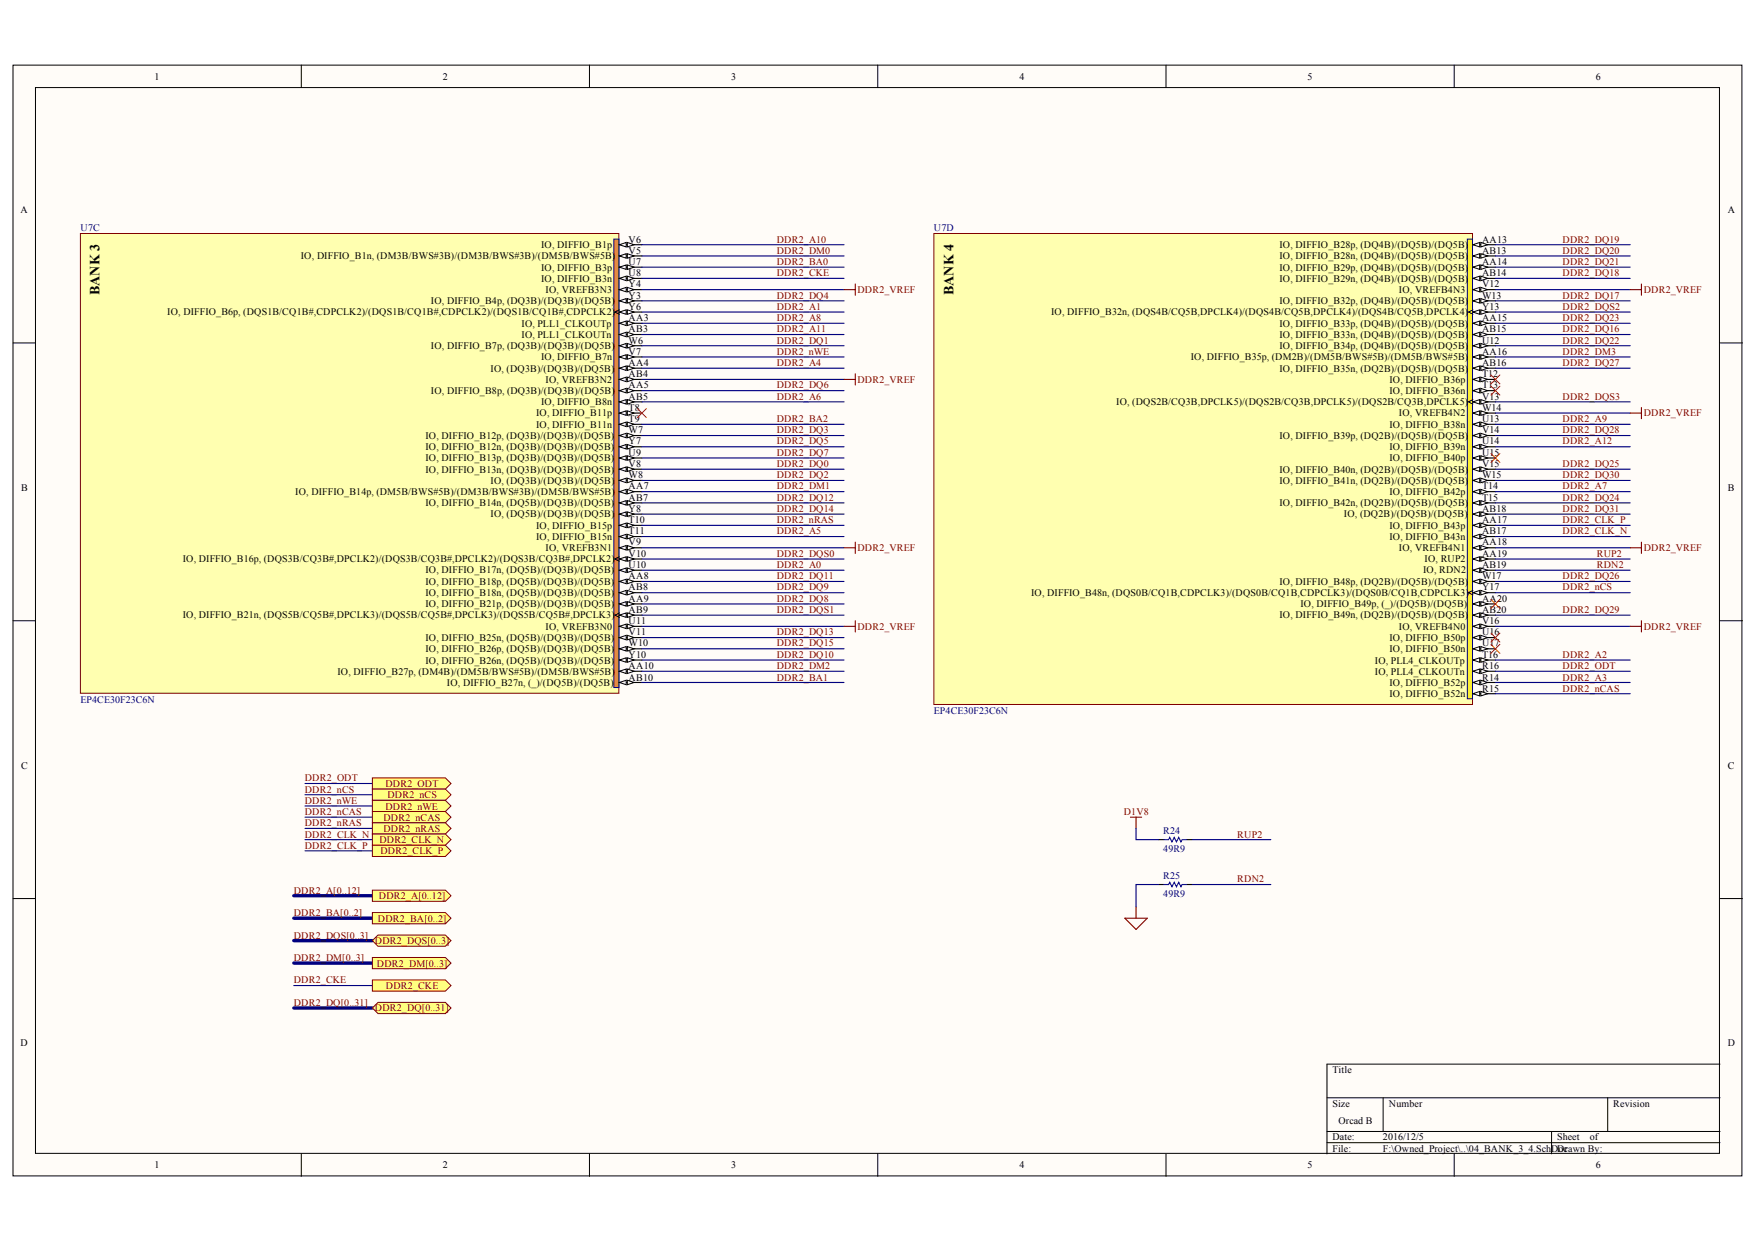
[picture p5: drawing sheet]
<svg xmlns="http://www.w3.org/2000/svg" width="297mm" height="210mm" viewBox="0 0 297 210" stroke-linecap="round" stroke-linejoin="round" font-family="sans-serif">
<defs><g id="words">
<g font-size="2.4">
<text x="16.8" y="49.9" transform="rotate(-90 16.8 49.9)">BANK 3</text>
<text x="161.1" y="49.9" transform="rotate(-90 161.1 49.9)">BANK 4</text>
</g>
<g font-size="1.7">
<text x="26.1" y="13.4">1</text>
<text x="74.8" y="13.4">2</text>
<text x="123.6" y="13.4">3</text>
<text x="172.3" y="13.4">4</text>
<text x="220.9" y="13.4">5</text>
<text x="269.6" y="13.4">6</text>
<text x="3.5" y="36">A</text>
<text x="291.9" y="36">A</text>
<text x="91.4" y="41.9">IO, DIFFIO_B1p</text>
<text x="106.2" y="41">V6</text>
<text x="216.2" y="41.9">IO, DIFFIO_B28p, (DQ4B)/(DQ5B)/(DQ5B)</text>
<text x="250.4" y="41">AA13</text>
<text x="50.8" y="43.8">IO, DIFFIO_B1n, (DM3B/BWS#3B)/(DM3B/BWS#3B)/(DM5B/BWS#5B)</text>
<text x="91.4" y="45.7">IO, DIFFIO_B3p</text>
<text x="91.4" y="47.6">IO, DIFFIO_B3n</text>
<text x="106.2" y="42.8">V5</text>
<text x="106.2" y="44.8">U7</text>
<text x="106.2" y="46.6">U8</text>
<text x="216.2" y="43.8">IO, DIFFIO_B28n, (DQ4B)/(DQ5B)/(DQ5B)</text>
<text x="216.2" y="45.7">IO, DIFFIO_B29p, (DQ4B)/(DQ5B)/(DQ5B)</text>
<text x="216.2" y="47.6">IO, DIFFIO_B29n, (DQ4B)/(DQ5B)/(DQ5B)</text>
<text x="250.4" y="42.8">AB13</text>
<text x="250.4" y="44.8">AA14</text>
<text x="250.4" y="46.6">AB14</text>
<text x="28.2" y="53.2">IO, DIFFIO_B6p, (DQS1B/CQ1B#,CDPCLK2)/(DQS1B/CQ1B#,CDPCLK2)/(DQS1B/CQ1B#,CDPCLK2)</text>
<text x="72.8" y="51.4">IO, DIFFIO_B4p, (DQ3B)/(DQ3B)/(DQ5B)</text>
<text x="92.2" y="49.5">IO, VREFB3N3</text>
<text x="106.2" y="48.5">Y4</text>
<text x="106.2" y="50.4">Y3</text>
<text x="106.2" y="52.3">Y6</text>
<text x="177.6" y="53.2">IO, DIFFIO_B32n, (DQS4B/CQ5B,DPCLK4)/(DQS4B/CQ5B,DPCLK4)/(DQS4B/CQ5B,DPCLK4)</text>
<text x="216.2" y="51.4">IO, DIFFIO_B32p, (DQ4B)/(DQ5B)/(DQ5B)</text>
<text x="236.4" y="49.5">IO, VREFB4N3</text>
<text x="250.4" y="48.5">V12</text>
<text x="250.4" y="50.4">W13</text>
<text x="250.4" y="52.3">Y13</text>
<text x="72.8" y="59">IO, DIFFIO_B7p, (DQ3B)/(DQ3B)/(DQ5B)</text>
<text x="88.1" y="55.2">IO, PLL1_CLKOUTp</text>
<text x="88.1" y="57">IO, PLL1_CLKOUTn</text>
<text x="106.2" y="54.3">AA3</text>
<text x="106.2" y="56.1">AB3</text>
<text x="106.2" y="58.1">W6</text>
<text x="106.2" y="59.9">V7</text>
<text x="216.2" y="55.2">IO, DIFFIO_B33p, (DQ4B)/(DQ5B)/(DQ5B)</text>
<text x="216.2" y="57">IO, DIFFIO_B33n, (DQ4B)/(DQ5B)/(DQ5B)</text>
<text x="216.2" y="59">IO, DIFFIO_B34p, (DQ4B)/(DQ5B)/(DQ5B)</text>
<text x="250.4" y="54.3">AA15</text>
<text x="250.4" y="56.1">AB15</text>
<text x="250.4" y="58.1">U12</text>
<text x="250.4" y="59.9">AA16</text>
<text x="82.9" y="62.8">IO, (DQ3B)/(DQ3B)/(DQ5B)</text>
<text x="91.4" y="60.8">IO, DIFFIO_B7n</text>
<text x="92.2" y="64.6">IO, VREFB3N2</text>
<text x="106.2" y="61.8">AA4</text>
<text x="106.2" y="63.7">AB4</text>
<text x="106.2" y="65.6">AA5</text>
<text x="201.2" y="60.8">IO, DIFFIO_B35p, (DM2B)/(DM5B/BWS#5B)/(DM5B/BWS#5B)</text>
<text x="216.2" y="62.8">IO, DIFFIO_B35n, (DQ2B)/(DQ5B)/(DQ5B)</text>
<text x="234.8" y="64.6">IO, DIFFIO_B36p</text>
<text x="250.4" y="61.8">AB16</text>
<text x="250.4" y="63.7">T12</text>
<text x="250.4" y="65.6">T13</text>
<text x="72.8" y="66.6">IO, DIFFIO_B8p, (DQ3B)/(DQ3B)/(DQ5B)</text>
<text x="90.6" y="70.3">IO, DIFFIO_B11p</text>
<text x="91.4" y="68.4">IO, DIFFIO_B8n</text>
<text x="106.2" y="67.5">AB5</text>
<text x="106.2" y="69.4">T8</text>
<text x="106.2" y="71.3">T9</text>
<text x="188.6" y="68.4">IO, (DQS2B/CQ3B,DPCLK5)/(DQS2B/CQ3B,DPCLK5)/(DQS2B/CQ3B,DPCLK5)</text>
<text x="234.8" y="66.6">IO, DIFFIO_B36n</text>
<text x="236.4" y="70.3">IO, VREFB4N2</text>
<text x="250.4" y="67.5">V13</text>
<text x="250.4" y="69.4">W14</text>
<text x="250.4" y="71.3">U13</text>
<text x="71.9" y="74.1">IO, DIFFIO_B12p, (DQ3B)/(DQ3B)/(DQ5B)</text>
<text x="71.9" y="76">IO, DIFFIO_B12n, (DQ3B)/(DQ3B)/(DQ5B)</text>
<text x="71.9" y="77.9">IO, DIFFIO_B13p, (DQ3B)/(DQ3B)/(DQ5B)</text>
<text x="90.6" y="72.2">IO, DIFFIO_B11n</text>
<text x="106.2" y="73.2">W7</text>
<text x="106.2" y="75">Y7</text>
<text x="106.2" y="77">U9</text>
<text x="216.2" y="74.1">IO, DIFFIO_B39p, (DQ2B)/(DQ5B)/(DQ5B)</text>
<text x="234.8" y="72.2">IO, DIFFIO_B38n</text>
<text x="234.8" y="76">IO, DIFFIO_B39n</text>
<text x="234.8" y="77.9">IO, DIFFIO_B40p</text>
<text x="250.4" y="73.2">V14</text>
<text x="250.4" y="75">U14</text>
<text x="250.4" y="77">U15</text>
<text x="3.6" y="82.9">B</text>
<text x="49.9" y="83.6">IO, DIFFIO_B14p, (DM5B/BWS#5B)/(DM3B/BWS#3B)/(DM5B/BWS#5B)</text>
<text x="71.9" y="79.9">IO, DIFFIO_B13n, (DQ3B)/(DQ3B)/(DQ5B)</text>
<text x="82.9" y="81.7">IO, (DQ3B)/(DQ3B)/(DQ5B)</text>
<text x="106.2" y="78.8">V8</text>
<text x="106.2" y="80.8">W8</text>
<text x="106.2" y="82.6">AA7</text>
<text x="216.2" y="79.9">IO, DIFFIO_B40n, (DQ2B)/(DQ5B)/(DQ5B)</text>
<text x="216.2" y="81.7">IO, DIFFIO_B41n, (DQ2B)/(DQ5B)/(DQ5B)</text>
<text x="234.8" y="83.6">IO, DIFFIO_B42p</text>
<text x="250.4" y="78.8">V15</text>
<text x="250.4" y="80.8">W15</text>
<text x="250.4" y="82.6">T14</text>
<text x="291.9" y="82.9">B</text>
<text x="71.9" y="85.5">IO, DIFFIO_B14n, (DQ5B)/(DQ3B)/(DQ5B)</text>
<text x="82.9" y="87.4">IO, (DQ5B)/(DQ3B)/(DQ5B)</text>
<text x="90.6" y="89.3">IO, DIFFIO_B15p</text>
<text x="106.2" y="84.6">AB7</text>
<text x="106.2" y="86.4">Y8</text>
<text x="106.2" y="88.3">T10</text>
<text x="216.2" y="85.5">IO, DIFFIO_B42n, (DQ2B)/(DQ5B)/(DQ5B)</text>
<text x="227.1" y="87.4">IO, (DQ2B)/(DQ5B)/(DQ5B)</text>
<text x="234.8" y="89.3">IO, DIFFIO_B43p</text>
<text x="250.4" y="84.6">T15</text>
<text x="250.4" y="86.4">AB18</text>
<text x="250.4" y="88.3">AA17</text>
<text x="30.9" y="95">IO, DIFFIO_B16p, (DQS3B/CQ3B#,DPCLK2)/(DQS3B/CQ3B#,DPCLK2)/(DQS3B/CQ3B#,DPCLK2)</text>
<text x="90.6" y="91.2">IO, DIFFIO_B15n</text>
<text x="92.2" y="93.1">IO, VREFB3N1</text>
<text x="106.2" y="90.2">T11</text>
<text x="106.2" y="92.1">V9</text>
<text x="106.2" y="94">V10</text>
<text x="106.2" y="95.9">U10</text>
<text x="234.8" y="91.2">IO, DIFFIO_B43n</text>
<text x="236.4" y="93.1">IO, VREFB4N1</text>
<text x="240.7" y="95">IO, RUP2</text>
<text x="250.4" y="90.2">AB17</text>
<text x="250.4" y="92.1">AA18</text>
<text x="250.4" y="94">AA19</text>
<text x="250.4" y="95.9">AB19</text>
<text x="71.9" y="96.8">IO, DIFFIO_B17n, (DQ5B)/(DQ3B)/(DQ5B)</text>
<text x="71.9" y="98.8">IO, DIFFIO_B18p, (DQ5B)/(DQ3B)/(DQ5B)</text>
<text x="71.9" y="100.6">IO, DIFFIO_B18n, (DQ5B)/(DQ3B)/(DQ5B)</text>
<text x="106.2" y="97.8">AA8</text>
<text x="106.2" y="99.7">AB8</text>
<text x="106.2" y="101.7">AA9</text>
<text x="174.2" y="100.6">IO, DIFFIO_B48n, (DQS0B/CQ1B,CDPCLK3)/(DQS0B/CQ1B,CDPCLK3)/(DQS0B/CQ1B,CDPCLK3)</text>
<text x="216.2" y="98.8">IO, DIFFIO_B48p, (DQ2B)/(DQ5B)/(DQ5B)</text>
<text x="240.4" y="96.8">IO, RDN2</text>
<text x="250.4" y="97.8">W17</text>
<text x="250.4" y="99.7">Y17</text>
<text x="250.4" y="101.7">AA20</text>
<text x="30.9" y="104.4">IO, DIFFIO_B21n, (DQS5B/CQ5B#,DPCLK3)/(DQS5B/CQ5B#,DPCLK3)/(DQS5B/CQ5B#,DPCLK3)</text>
<text x="71.9" y="102.6">IO, DIFFIO_B21p, (DQ5B)/(DQ3B)/(DQ5B)</text>
<text x="92.2" y="106.4">IO, VREFB3N0</text>
<text x="106.2" y="103.5">AB9</text>
<text x="106.2" y="105.4">U11</text>
<text x="106.2" y="107.3">V11</text>
<text x="216.2" y="104.4">IO, DIFFIO_B49n, (DQ2B)/(DQ5B)/(DQ5B)</text>
<text x="219.7" y="102.6">IO, DIFFIO_B49p, (_)/(DQ5B)/(DQ5B)</text>
<text x="236.4" y="106.4">IO, VREFB4N0</text>
<text x="250.4" y="103.5">AB20</text>
<text x="250.4" y="105.4">V16</text>
<text x="250.4" y="107.3">U16</text>
<text x="57" y="113.9">IO, DIFFIO_B27p, (DM4B)/(DM5B/BWS#5B)/(DM5B/BWS#5B)</text>
<text x="71.9" y="108.2">IO, DIFFIO_B25n, (DQ5B)/(DQ3B)/(DQ5B)</text>
<text x="71.9" y="110.1">IO, DIFFIO_B26p, (DQ5B)/(DQ3B)/(DQ5B)</text>
<text x="71.9" y="112">IO, DIFFIO_B26n, (DQ5B)/(DQ3B)/(DQ5B)</text>
<text x="106.2" y="109.2">W10</text>
<text x="106.2" y="111.1">Y10</text>
<text x="106.2" y="113">AA10</text>
<text x="232.3" y="112">IO, PLL4_CLKOUTp</text>
<text x="232.3" y="113.9">IO, PLL4_CLKOUTn</text>
<text x="234.8" y="108.2">IO, DIFFIO_B50p</text>
<text x="234.8" y="110.1">IO, DIFFIO_B50n</text>
<text x="250.4" y="109.2">U17</text>
<text x="250.4" y="111.1">T16</text>
<text x="250.4" y="113">R16</text>
<text x="75.5" y="115.8">IO, DIFFIO_B27n, (_)/(DQ5B)/(DQ5B)</text>
<text x="106.2" y="114.9">AB10</text>
<text x="234.8" y="115.8">IO, DIFFIO_B52p</text>
<text x="234.8" y="117.7">IO, DIFFIO_B52n</text>
<text x="250.4" y="114.9">R14</text>
<text x="250.4" y="116.8">R15</text>
<text x="3.6" y="129.8">C</text>
<text x="291.9" y="129.8">C</text>
<text x="3.5" y="176.7">D</text>
<text x="291.9" y="176.7">D</text>
<text x="225.1" y="181.2">Title</text>
<text x="225.1" y="186.9">Size</text>
<text x="226.1" y="189.8">Orcad B</text>
<text x="234.7" y="186.9">Number</text>
<text x="272.6" y="186.9">Revision</text>
<text x="26.1" y="197.3">1</text>
<text x="74.8" y="197.3">2</text>
<text x="123.6" y="197.3">3</text>
<text x="172.3" y="197.3">4</text>
<text x="220.9" y="197.3">5</text>
<text x="225.1" y="192.6">Date:</text>
<text x="225.1" y="194.5">File:</text>
<text x="233.7" y="192.6">2016/12/5</text>
<text x="233.7" y="194.5">F:\Owned_Project\..\04_BANK_3_4.SchDDrawn By:</text>
<text x="263.1" y="192.6">Sheet</text>
<text x="263.3" y="194.5">oc</text>
<text x="268.6" y="192.6">of</text>
<text x="269.6" y="197.3">6</text>
</g>
<g font-size="1.7" fill="#000080">
<text x="13.6" y="39">U7C</text>
<text x="157.8" y="39">U7D</text>
<text x="13.6" y="118.6">EP4CE30F23C6N</text>
<text x="157.8" y="120.6">EP4CE30F23C6N</text>
<text x="196.5" y="140.9">R24</text>
<text x="196.5" y="143.9">49R9</text>
<text x="196.5" y="148.5">R25</text>
<text x="196.5" y="151.5">49R9</text>
</g>
<g font-size="1.7" fill="#800000">
<text x="131.3" y="41">DDR2_A10</text>
<text x="264" y="41">DDR2_DQ19</text>
<text x="131.3" y="44.8">DDR2_BA0</text>
<text x="131.3" y="46.6">DDR2_CKE</text>
<text x="131.3" y="42.8">DDR2_DM0</text>
<text x="264" y="46.6">DDR2_DQ18</text>
<text x="264" y="42.8">DDR2_DQ20</text>
<text x="264" y="44.8">DDR2_DQ21</text>
<text x="131.3" y="52.3">DDR2_A1</text>
<text x="131.3" y="50.4">DDR2_DQ4</text>
<text x="144.9" y="49.5">DDR2_VREF</text>
<text x="264" y="50.4">DDR2_DQ17</text>
<text x="264" y="52.3">DDR2_DQS2</text>
<text x="277.7" y="49.5">DDR2_VREF</text>
<text x="131.3" y="59.9">DDR2_nWE</text>
<text x="131.3" y="54.3">DDR2_A8</text>
<text x="131.3" y="56.1">DDR2_A11</text>
<text x="131.3" y="58.1">DDR2_DQ1</text>
<text x="264" y="56.1">DDR2_DQ16</text>
<text x="264" y="58.1">DDR2_DQ22</text>
<text x="264" y="54.3">DDR2_DQ23</text>
<text x="264" y="59.9">DDR2_DM3</text>
<text x="131.3" y="61.8">DDR2_A4</text>
<text x="131.3" y="65.6">DDR2_DQ6</text>
<text x="144.9" y="64.6">DDR2_VREF</text>
<text x="264" y="61.8">DDR2_DQ27</text>
<text x="131.3" y="67.5">DDR2_A6</text>
<text x="131.3" y="71.3">DDR2_BA2</text>
<text x="264" y="71.3">DDR2_A9</text>
<text x="264" y="67.5">DDR2_DQS3</text>
<text x="277.7" y="70.3">DDR2_VREF</text>
<text x="131.3" y="73.2">DDR2_DQ3</text>
<text x="131.3" y="75">DDR2_DQ5</text>
<text x="131.3" y="77">DDR2_DQ7</text>
<text x="264" y="75">DDR2_A12</text>
<text x="264" y="73.2">DDR2_DQ28</text>
<text x="131.3" y="82.6">DDR2_DM1</text>
<text x="131.3" y="78.8">DDR2_DQ0</text>
<text x="131.3" y="80.8">DDR2_DQ2</text>
<text x="264" y="82.6">DDR2_A7</text>
<text x="264" y="78.8">DDR2_DQ25</text>
<text x="264" y="80.8">DDR2_DQ30</text>
<text x="131.3" y="88.3">DDR2_nRAS</text>
<text x="131.3" y="84.6">DDR2_DQ12</text>
<text x="131.3" y="86.4">DDR2_DQ14</text>
<text x="264" y="88.3">DDR2_CLK_P</text>
<text x="264" y="84.6">DDR2_DQ24</text>
<text x="264" y="86.4">DDR2_DQ31</text>
<text x="131.3" y="95.9">DDR2_A0</text>
<text x="131.3" y="90.2">DDR2_A5</text>
<text x="131.3" y="94">DDR2_DQS0</text>
<text x="144.9" y="93.1">DDR2_VREF</text>
<text x="264" y="90.2">DDR2_CLK_N</text>
<text x="269.8" y="94">RUP2</text>
<text x="269.8" y="95.9">RDN2</text>
<text x="277.7" y="93.1">DDR2_VREF</text>
<text x="131.3" y="101.7">DDR2_DQ8</text>
<text x="131.3" y="99.7">DDR2_DQ9</text>
<text x="131.3" y="97.8">DDR2_DQ11</text>
<text x="264" y="99.7">DDR2_nCS</text>
<text x="264" y="97.8">DDR2_DQ26</text>
<text x="131.3" y="103.5">DDR2_DQS1</text>
<text x="131.3" y="107.3">DDR2_DQ13</text>
<text x="144.9" y="106.4">DDR2_VREF</text>
<text x="264" y="103.5">DDR2_DQ29</text>
<text x="277.7" y="106.4">DDR2_VREF</text>
<text x="131.3" y="111.1">DDR2_DQ10</text>
<text x="131.3" y="109.2">DDR2_DQ15</text>
<text x="131.3" y="113">DDR2_DM2</text>
<text x="264" y="111.1">DDR2_A2</text>
<text x="264" y="113">DDR2_ODT</text>
<text x="131.3" y="114.9">DDR2_BA1</text>
<text x="264" y="116.8">DDR2_nCAS</text>
<text x="264" y="114.9">DDR2_A3</text>
<text x="51.5" y="131.9">DDR2_ODT</text>
<text x="51.5" y="133.8">DDR2_nCS</text>
<text x="51.5" y="135.7">DDR2_nWE</text>
<text x="51.5" y="137.6">DDR2_nCAS</text>
<text x="65.1" y="132.9">DDR2_ODT</text>
<text x="65.1" y="136.7">DDR2_nWE</text>
<text x="65.5" y="134.8">DDR2_nCS</text>
<text x="189.9" y="137.6">D1V8</text>
<text x="51.5" y="139.5">DDR2_nRAS</text>
<text x="51.5" y="141.4">DDR2_CLK_N</text>
<text x="51.5" y="143.3">DDR2_CLK_P</text>
<text x="64.1" y="142.4">DDR2_CLK_N</text>
<text x="64.8" y="138.6">DDR2_nCAS</text>
<text x="64.8" y="140.4">DDR2_nRAS</text>
<text x="209.1" y="141.4">RUP2</text>
<text x="64.3" y="144.2">DDR2_CLK_P</text>
<text x="209.1" y="149">RDN2</text>
<text x="49.6" y="150.9">DDR2_A[0..12]</text>
<text x="49.6" y="154.7">DDR2_BA[0..2]</text>
<text x="63.9" y="155.6">DDR2_BA[0..2]</text>
<text x="64" y="151.8">DDR2_A[0..12]</text>
<text x="49.6" y="158.5">DDR2_DQS[0..3]</text>
<text x="63.3" y="159.4">DDR2_DQS[0..3]</text>
<text x="49.6" y="162.2">DDR2_DM[0..3]</text>
<text x="49.6" y="166">DDR2_CKE</text>
<text x="63.7" y="163.2">DDR2_DM[0..3]</text>
<text x="65.2" y="167">DDR2_CKE</text>
<text x="49.6" y="169.8">DDR2_DQ[0..31]</text>
<text x="63.3" y="170.8">DDR2_DQ[0..31]</text>
</g>
</g></defs>
<g fill="#fffcf8" stroke="#000" stroke-width=".17">
<path d="M2.2 11h292.1v187.6h-292.1z"/>
<path d="M6 14.8h284.5v180h-284.5z"/>
</g>
<g fill="none" stroke="#000" stroke-width=".17">
<path d="M50.9 11v3.8M99.6 11v3.8M148.3 11v3.8M197 11v3.8M245.7 11v3.8M2.2 57.9h3.8M290.6 57.9h3.8M2.2 104.8h3.8M290.6 104.8h3.8M2.2 151.7h3.8M290.6 151.7h3.8M290.6 179.7h-66.4v15.2"/>
<path d="M50.9 194.9v3.8M99.6 194.9v3.8M148.3 194.9v3.8M197 194.9v3.8M224.2 185.4h66.4M224.2 191.1h66.4M224.2 193h66.4M233.7 185.4v5.7M245.7 194.9v3.8M262.2 191.1v3.8M271.6 185.4v5.7"/>
</g>
<path d="M13.6 39.4h91v77.7h-91z" fill="#ffffb0" stroke="#800000" stroke-width=".17"/>
<path d="M103.7 40.4h.9v75.7h-.9z" fill="#fd8300" stroke="#000080" stroke-width=".17"/>
<path d="M104.7 41.3h3.8" fill="none" stroke="#000" stroke-width=".19"/>
<path d="M104.7 41.3l1.1-.4v.8z" fill="#fffcf8"/>
<path d="M104.7 41.3l1.1-.4v.8z" fill="none" stroke="#000" stroke-width=".17"/>
<path d="M106 40.9l1.1 .4-1.1 .4z" fill="#fffcf8"/>
<path d="M106 40.9l1.1 .4-1.1 .4z" fill="none" stroke="#000" stroke-width=".17"/>
<path d="M104.7 43.2h3.8" fill="none" stroke="#000" stroke-width=".19"/>
<path d="M104.7 43.2l1.1-.4v.8z" fill="#fffcf8"/>
<path d="M104.7 43.2l1.1-.4v.8z" fill="none" stroke="#000" stroke-width=".17"/>
<path d="M106 42.8l1.1 .4-1.1 .4z" fill="#fffcf8"/>
<path d="M106 42.8l1.1 .4-1.1 .4z" fill="none" stroke="#000" stroke-width=".17"/>
<path d="M104.7 45.1h3.8" fill="none" stroke="#000" stroke-width=".19"/>
<path d="M104.7 45.1l1.1-.4v.8z" fill="#fffcf8"/>
<path d="M104.7 45.1l1.1-.4v.8z" fill="none" stroke="#000" stroke-width=".17"/>
<path d="M106 44.7l1.1 .4-1.1 .4z" fill="#fffcf8"/>
<path d="M106 44.7l1.1 .4-1.1 .4z" fill="none" stroke="#000" stroke-width=".17"/>
<path d="M104.7 47h3.8" fill="none" stroke="#000" stroke-width=".19"/>
<path d="M104.7 47l1.1-.4v.8z" fill="#fffcf8"/>
<path d="M104.7 47l1.1-.4v.8z" fill="none" stroke="#000" stroke-width=".17"/>
<path d="M106 46.6l1.1 .4-1.1 .4z" fill="#fffcf8"/>
<path d="M106 46.6l1.1 .4-1.1 .4z" fill="none" stroke="#000" stroke-width=".17"/>
<path d="M104.7 48.9h3.8" fill="none" stroke="#000" stroke-width=".19"/>
<path d="M104.7 48.9l1.1-.4v.8z" fill="#fffcf8"/>
<path d="M104.7 48.9l1.1-.4v.8z" fill="none" stroke="#000" stroke-width=".17"/>
<path d="M106 48.5l1.1 .4-1.1 .4z" fill="#fffcf8"/>
<path d="M106 48.5l1.1 .4-1.1 .4z" fill="none" stroke="#000" stroke-width=".17"/>
<path d="M104.7 50.8h3.8" fill="none" stroke="#000" stroke-width=".19"/>
<path d="M104.7 50.8l1.1-.4v.8z" fill="#fffcf8"/>
<path d="M104.7 50.8l1.1-.4v.8z" fill="none" stroke="#000" stroke-width=".17"/>
<path d="M106 50.4l1.1 .4-1.1 .4z" fill="#fffcf8"/>
<path d="M104.7 52.3l-.8 .4 .8 .4M106 50.4l1.1 .4-1.1 .4z" fill="none" stroke="#000" stroke-width=".17"/>
<path d="M104.7 52.7h3.8" fill="none" stroke="#000" stroke-width=".19"/>
<path d="M104.7 52.7l1.1-.4v.8z" fill="#fffcf8"/>
<path d="M104.7 52.7l1.1-.4v.8z" fill="none" stroke="#000" stroke-width=".17"/>
<path d="M106 52.3l1.1 .4-1.1 .4z" fill="#fffcf8"/>
<path d="M106 52.3l1.1 .4-1.1 .4z" fill="none" stroke="#000" stroke-width=".17"/>
<path d="M104.7 54.6h3.8" fill="none" stroke="#000" stroke-width=".19"/>
<path d="M104.7 54.6l1.1-.4v.8z" fill="#fffcf8"/>
<path d="M104.7 54.6l1.1-.4v.8z" fill="none" stroke="#000" stroke-width=".17"/>
<path d="M106 54.2l1.1 .4-1.1 .4z" fill="#fffcf8"/>
<path d="M106 54.2l1.1 .4-1.1 .4z" fill="none" stroke="#000" stroke-width=".17"/>
<path d="M104.7 56.5h3.8" fill="none" stroke="#000" stroke-width=".19"/>
<path d="M104.7 56.5l1.1-.4v.8z" fill="#fffcf8"/>
<path d="M104.7 56.5l1.1-.4v.8z" fill="none" stroke="#000" stroke-width=".17"/>
<path d="M106 56.1l1.1 .4-1.1 .4z" fill="#fffcf8"/>
<path d="M106 56.1l1.1 .4-1.1 .4z" fill="none" stroke="#000" stroke-width=".17"/>
<path d="M104.7 58.4h3.8" fill="none" stroke="#000" stroke-width=".19"/>
<path d="M104.7 58.4l1.1-.4v.8z" fill="#fffcf8"/>
<path d="M104.7 58.4l1.1-.4v.8z" fill="none" stroke="#000" stroke-width=".17"/>
<path d="M106 58l1.1 .4-1.1 .4z" fill="#fffcf8"/>
<path d="M106 58l1.1 .4-1.1 .4z" fill="none" stroke="#000" stroke-width=".17"/>
<path d="M104.7 60.3h3.8" fill="none" stroke="#000" stroke-width=".19"/>
<path d="M104.7 60.3l1.1-.4v.8z" fill="#fffcf8"/>
<path d="M104.7 60.3l1.1-.4v.8z" fill="none" stroke="#000" stroke-width=".17"/>
<path d="M106 59.9l1.1 .4-1.1 .4z" fill="#fffcf8"/>
<path d="M106 59.9l1.1 .4-1.1 .4z" fill="none" stroke="#000" stroke-width=".17"/>
<path d="M104.7 62.2h3.8" fill="none" stroke="#000" stroke-width=".19"/>
<path d="M104.7 62.2l1.1-.4v.8z" fill="#fffcf8"/>
<path d="M104.7 62.2l1.1-.4v.8z" fill="none" stroke="#000" stroke-width=".17"/>
<path d="M106 61.8l1.1 .4-1.1 .4z" fill="#fffcf8"/>
<path d="M106 61.8l1.1 .4-1.1 .4z" fill="none" stroke="#000" stroke-width=".17"/>
<path d="M104.7 64.1h3.8" fill="none" stroke="#000" stroke-width=".19"/>
<path d="M104.7 64.1l1.1-.4v.8z" fill="#fffcf8"/>
<path d="M104.7 64.1l1.1-.4v.8z" fill="none" stroke="#000" stroke-width=".17"/>
<path d="M106 63.7l1.1 .4-1.1 .4z" fill="#fffcf8"/>
<path d="M106 63.7l1.1 .4-1.1 .4z" fill="none" stroke="#000" stroke-width=".17"/>
<path d="M104.7 66h3.8" fill="none" stroke="#000" stroke-width=".19"/>
<path d="M104.7 66l1.1-.4v.7z" fill="#fffcf8"/>
<path d="M104.7 66l1.1-.4v.7z" fill="none" stroke="#000" stroke-width=".17"/>
<path d="M106 65.6l1.1 .4-1.1 .3z" fill="#fffcf8"/>
<path d="M106 65.6l1.1 .4-1.1 .3z" fill="none" stroke="#000" stroke-width=".17"/>
<path d="M104.7 67.9h3.8" fill="none" stroke="#000" stroke-width=".19"/>
<path d="M104.7 67.9l1.1-.4v.7z" fill="#fffcf8"/>
<path d="M104.7 67.9l1.1-.4v.7z" fill="none" stroke="#000" stroke-width=".17"/>
<path d="M106 67.5l1.1 .4-1.1 .3z" fill="#fffcf8"/>
<path d="M106 67.5l1.1 .4-1.1 .3z" fill="none" stroke="#000" stroke-width=".17"/>
<path d="M104.7 69.8h3.8" fill="none" stroke="#000" stroke-width=".19"/>
<path d="M104.7 69.8l1.1-.4v.7z" fill="#fffcf8"/>
<path d="M104.7 69.8l1.1-.4v.7z" fill="none" stroke="#000" stroke-width=".17"/>
<path d="M106 69.4l1.1 .4-1.1 .3z" fill="#fffcf8"/>
<path d="M106 69.4l1.1 .4-1.1 .3z" fill="none" stroke="#000" stroke-width=".17"/>
<path d="M104.7 71.7h3.8" fill="none" stroke="#000" stroke-width=".19"/>
<path d="M104.7 71.7l1.1-.4v.7z" fill="#fffcf8"/>
<path d="M104.7 71.7l1.1-.4v.7z" fill="none" stroke="#000" stroke-width=".17"/>
<path d="M106 71.3l1.1 .4-1.1 .3z" fill="#fffcf8"/>
<path d="M106 71.3l1.1 .4-1.1 .3z" fill="none" stroke="#000" stroke-width=".17"/>
<path d="M104.7 73.5h3.8" fill="none" stroke="#000" stroke-width=".19"/>
<path d="M104.7 73.5l1.1-.3v.7z" fill="#fffcf8"/>
<path d="M104.7 73.5l1.1-.3v.7z" fill="none" stroke="#000" stroke-width=".17"/>
<path d="M106 73.2l1.1 .3-1.1 .4z" fill="#fffcf8"/>
<path d="M106 73.2l1.1 .3-1.1 .4z" fill="none" stroke="#000" stroke-width=".17"/>
<path d="M104.7 75.4h3.8" fill="none" stroke="#000" stroke-width=".19"/>
<path d="M104.7 75.4l1.1-.3v.7z" fill="#fffcf8"/>
<path d="M104.7 75.4l1.1-.3v.7z" fill="none" stroke="#000" stroke-width=".17"/>
<path d="M106 75.1l1.1 .3-1.1 .4z" fill="#fffcf8"/>
<path d="M106 75.1l1.1 .3-1.1 .4z" fill="none" stroke="#000" stroke-width=".17"/>
<path d="M104.7 77.3h3.8" fill="none" stroke="#000" stroke-width=".19"/>
<path d="M104.7 77.3l1.1-.3v.7z" fill="#fffcf8"/>
<path d="M104.7 77.3l1.1-.3v.7z" fill="none" stroke="#000" stroke-width=".17"/>
<path d="M106 77l1.1 .3-1.1 .4z" fill="#fffcf8"/>
<path d="M106 77l1.1 .3-1.1 .4z" fill="none" stroke="#000" stroke-width=".17"/>
<path d="M104.7 79.2h3.8" fill="none" stroke="#000" stroke-width=".19"/>
<path d="M104.7 79.2l1.1-.3v.7z" fill="#fffcf8"/>
<path d="M104.7 79.2l1.1-.3v.7z" fill="none" stroke="#000" stroke-width=".17"/>
<path d="M106 78.9l1.1 .3-1.1 .4z" fill="#fffcf8"/>
<path d="M106 78.9l1.1 .3-1.1 .4z" fill="none" stroke="#000" stroke-width=".17"/>
<path d="M104.7 81.1h3.8" fill="none" stroke="#000" stroke-width=".19"/>
<path d="M104.7 81.1l1.1-.3v.7z" fill="#fffcf8"/>
<path d="M104.7 81.1l1.1-.3v.7z" fill="none" stroke="#000" stroke-width=".17"/>
<path d="M106 80.8l1.1 .3-1.1 .4z" fill="#fffcf8"/>
<path d="M106 80.8l1.1 .3-1.1 .4z" fill="none" stroke="#000" stroke-width=".17"/>
<path d="M104.7 83h3.8" fill="none" stroke="#000" stroke-width=".19"/>
<path d="M104.7 83l1.1-.4v.8z" fill="#fffcf8"/>
<path d="M104.7 83l1.1-.4v.8z" fill="none" stroke="#000" stroke-width=".17"/>
<path d="M106 82.6l1.1 .4-1.1 .4z" fill="#fffcf8"/>
<path d="M106 82.6l1.1 .4-1.1 .4z" fill="none" stroke="#000" stroke-width=".17"/>
<path d="M104.7 84.9h3.8" fill="none" stroke="#000" stroke-width=".19"/>
<path d="M104.7 84.9l1.1-.4v.8z" fill="#fffcf8"/>
<path d="M104.7 84.9l1.1-.4v.8z" fill="none" stroke="#000" stroke-width=".17"/>
<path d="M106 84.5l1.1 .4-1.1 .4z" fill="#fffcf8"/>
<path d="M106 84.5l1.1 .4-1.1 .4z" fill="none" stroke="#000" stroke-width=".17"/>
<path d="M104.7 86.8h3.8" fill="none" stroke="#000" stroke-width=".19"/>
<path d="M104.7 86.8l1.1-.4v.8z" fill="#fffcf8"/>
<path d="M104.7 86.8l1.1-.4v.8z" fill="none" stroke="#000" stroke-width=".17"/>
<path d="M106 86.4l1.1 .4-1.1 .4z" fill="#fffcf8"/>
<path d="M106 86.4l1.1 .4-1.1 .4z" fill="none" stroke="#000" stroke-width=".17"/>
<path d="M104.7 88.7h3.8" fill="none" stroke="#000" stroke-width=".19"/>
<path d="M104.7 88.7l1.1-.4v.8z" fill="#fffcf8"/>
<path d="M104.7 88.7l1.1-.4v.8z" fill="none" stroke="#000" stroke-width=".17"/>
<path d="M106 88.3l1.1 .4-1.1 .4z" fill="#fffcf8"/>
<path d="M106 88.3l1.1 .4-1.1 .4z" fill="none" stroke="#000" stroke-width=".17"/>
<path d="M104.7 90.6h3.8" fill="none" stroke="#000" stroke-width=".19"/>
<path d="M104.7 90.6l1.1-.4v.8z" fill="#fffcf8"/>
<path d="M104.7 90.6l1.1-.4v.8z" fill="none" stroke="#000" stroke-width=".17"/>
<path d="M106 90.2l1.1 .4-1.1 .4z" fill="#fffcf8"/>
<path d="M106 90.2l1.1 .4-1.1 .4z" fill="none" stroke="#000" stroke-width=".17"/>
<path d="M104.7 92.5h3.8" fill="none" stroke="#000" stroke-width=".19"/>
<path d="M104.7 92.5l1.1-.4v.8z" fill="#fffcf8"/>
<path d="M104.7 92.5l1.1-.4v.8z" fill="none" stroke="#000" stroke-width=".17"/>
<path d="M106 92.1l1.1 .4-1.1 .4z" fill="#fffcf8"/>
<path d="M104.7 94l-.8 .4 .8 .4M106 92.1l1.1 .4-1.1 .4z" fill="none" stroke="#000" stroke-width=".17"/>
<path d="M104.7 94.4h3.8" fill="none" stroke="#000" stroke-width=".19"/>
<path d="M104.7 94.4l1.1-.4v.8z" fill="#fffcf8"/>
<path d="M104.7 94.4l1.1-.4v.8z" fill="none" stroke="#000" stroke-width=".17"/>
<path d="M106 94l1.1 .4-1.1 .4z" fill="#fffcf8"/>
<path d="M106 94l1.1 .4-1.1 .4z" fill="none" stroke="#000" stroke-width=".17"/>
<path d="M104.7 96.3h3.8" fill="none" stroke="#000" stroke-width=".19"/>
<path d="M104.7 96.3l1.1-.4v.8z" fill="#fffcf8"/>
<path d="M104.7 96.3l1.1-.4v.8z" fill="none" stroke="#000" stroke-width=".17"/>
<path d="M106 95.9l1.1 .4-1.1 .4z" fill="#fffcf8"/>
<path d="M106 95.9l1.1 .4-1.1 .4z" fill="none" stroke="#000" stroke-width=".17"/>
<path d="M104.7 98.2h3.8" fill="none" stroke="#000" stroke-width=".19"/>
<path d="M104.7 98.2l1.1-.4v.8z" fill="#fffcf8"/>
<path d="M104.7 98.2l1.1-.4v.8z" fill="none" stroke="#000" stroke-width=".17"/>
<path d="M106 97.8l1.1 .4-1.1 .4z" fill="#fffcf8"/>
<path d="M106 97.8l1.1 .4-1.1 .4z" fill="none" stroke="#000" stroke-width=".17"/>
<path d="M104.7 100.1h3.8" fill="none" stroke="#000" stroke-width=".19"/>
<path d="M104.7 100.1l1.1-.4v.8z" fill="#fffcf8"/>
<path d="M104.7 100.1l1.1-.4v.8z" fill="none" stroke="#000" stroke-width=".17"/>
<path d="M106 99.7l1.1 .4-1.1 .4z" fill="#fffcf8"/>
<path d="M106 99.7l1.1 .4-1.1 .4z" fill="none" stroke="#000" stroke-width=".17"/>
<path d="M104.7 102h3.8" fill="none" stroke="#000" stroke-width=".19"/>
<path d="M104.7 102l1.1-.4v.8z" fill="#fffcf8"/>
<path d="M104.7 102l1.1-.4v.8z" fill="none" stroke="#000" stroke-width=".17"/>
<path d="M106 101.6l1.1 .4-1.1 .4z" fill="#fffcf8"/>
<path d="M104.7 103.5l-.8 .4 .8 .4M106 101.6l1.1 .4-1.1 .4z" fill="none" stroke="#000" stroke-width=".17"/>
<path d="M104.7 103.9h3.8" fill="none" stroke="#000" stroke-width=".19"/>
<path d="M104.7 103.9l1.1-.4v.8z" fill="#fffcf8"/>
<path d="M104.7 103.9l1.1-.4v.8z" fill="none" stroke="#000" stroke-width=".17"/>
<path d="M106 103.5l1.1 .4-1.1 .4z" fill="#fffcf8"/>
<path d="M106 103.5l1.1 .4-1.1 .4z" fill="none" stroke="#000" stroke-width=".17"/>
<path d="M104.7 105.8h3.8" fill="none" stroke="#000" stroke-width=".19"/>
<path d="M104.7 105.8l1.1-.4v.8z" fill="#fffcf8"/>
<path d="M104.7 105.8l1.1-.4v.8z" fill="none" stroke="#000" stroke-width=".17"/>
<path d="M106 105.4l1.1 .4-1.1 .4z" fill="#fffcf8"/>
<path d="M106 105.4l1.1 .4-1.1 .4z" fill="none" stroke="#000" stroke-width=".17"/>
<path d="M104.7 107.7h3.8" fill="none" stroke="#000" stroke-width=".19"/>
<path d="M104.7 107.7l1.1-.4v.7z" fill="#fffcf8"/>
<path d="M104.7 107.7l1.1-.4v.7z" fill="none" stroke="#000" stroke-width=".17"/>
<path d="M106 107.3l1.1 .4-1.1 .3z" fill="#fffcf8"/>
<path d="M106 107.3l1.1 .4-1.1 .3z" fill="none" stroke="#000" stroke-width=".17"/>
<path d="M104.7 109.6h3.8" fill="none" stroke="#000" stroke-width=".19"/>
<path d="M104.7 109.6l1.1-.4v.7z" fill="#fffcf8"/>
<path d="M104.7 109.6l1.1-.4v.7z" fill="none" stroke="#000" stroke-width=".17"/>
<path d="M106 109.2l1.1 .4-1.1 .3z" fill="#fffcf8"/>
<path d="M106 109.2l1.1 .4-1.1 .3z" fill="none" stroke="#000" stroke-width=".17"/>
<path d="M104.7 111.5h3.8" fill="none" stroke="#000" stroke-width=".19"/>
<path d="M104.7 111.5l1.1-.4v.7z" fill="#fffcf8"/>
<path d="M104.7 111.5l1.1-.4v.7z" fill="none" stroke="#000" stroke-width=".17"/>
<path d="M106 111.1l1.1 .4-1.1 .3z" fill="#fffcf8"/>
<path d="M106 111.1l1.1 .4-1.1 .3z" fill="none" stroke="#000" stroke-width=".17"/>
<path d="M104.7 113.4h3.8" fill="none" stroke="#000" stroke-width=".19"/>
<path d="M104.7 113.4l1.1-.4v.7z" fill="#fffcf8"/>
<path d="M104.7 113.4l1.1-.4v.7z" fill="none" stroke="#000" stroke-width=".17"/>
<path d="M106 113l1.1 .4-1.1 .3z" fill="#fffcf8"/>
<path d="M106 113l1.1 .4-1.1 .3z" fill="none" stroke="#000" stroke-width=".17"/>
<path d="M104.7 115.2h3.8" fill="none" stroke="#000" stroke-width=".19"/>
<path d="M104.7 115.2l1.1-.3v.7z" fill="#fffcf8"/>
<path d="M104.7 115.2l1.1-.3v.7z" fill="none" stroke="#000" stroke-width=".17"/>
<path d="M106 114.9l1.1 .3-1.1 .4z" fill="#fffcf8"/>
<path d="M106 114.9l1.1 .3-1.1 .4z" fill="none" stroke="#000" stroke-width=".17"/>
<path d="M157.8 39.4h91v79.6h-91z" fill="#ffffb0" stroke="#800000" stroke-width=".17"/>
<path d="M247.9 40.4h.9v77.6h-.9z" fill="#fe0" stroke="#000080" stroke-width=".17"/>
<path d="M248.9 41.3h3.8" fill="none" stroke="#000" stroke-width=".19"/>
<path d="M248.9 41.3l1.1-.4v.8z" fill="#fffcf8"/>
<path d="M248.9 41.3l1.1-.4v.8z" fill="none" stroke="#000" stroke-width=".17"/>
<path d="M250.2 40.9l1.1 .4-1.1 .4z" fill="#fffcf8"/>
<path d="M250.2 40.9l1.1 .4-1.1 .4z" fill="none" stroke="#000" stroke-width=".17"/>
<path d="M248.9 43.2h3.8" fill="none" stroke="#000" stroke-width=".19"/>
<path d="M248.9 43.2l1.1-.4v.8z" fill="#fffcf8"/>
<path d="M248.9 43.2l1.1-.4v.8z" fill="none" stroke="#000" stroke-width=".17"/>
<path d="M250.2 42.8l1.1 .4-1.1 .4z" fill="#fffcf8"/>
<path d="M250.2 42.8l1.1 .4-1.1 .4z" fill="none" stroke="#000" stroke-width=".17"/>
<path d="M248.9 45.1h3.8" fill="none" stroke="#000" stroke-width=".19"/>
<path d="M248.9 45.1l1.1-.4v.8z" fill="#fffcf8"/>
<path d="M248.9 45.1l1.1-.4v.8z" fill="none" stroke="#000" stroke-width=".17"/>
<path d="M250.2 44.7l1.1 .4-1.1 .4z" fill="#fffcf8"/>
<path d="M250.2 44.7l1.1 .4-1.1 .4z" fill="none" stroke="#000" stroke-width=".17"/>
<path d="M248.9 47h3.8" fill="none" stroke="#000" stroke-width=".19"/>
<path d="M248.9 47l1.1-.4v.8z" fill="#fffcf8"/>
<path d="M248.9 47l1.1-.4v.8z" fill="none" stroke="#000" stroke-width=".17"/>
<path d="M250.2 46.6l1.1 .4-1.1 .4z" fill="#fffcf8"/>
<path d="M250.2 46.6l1.1 .4-1.1 .4z" fill="none" stroke="#000" stroke-width=".17"/>
<path d="M248.9 48.9h3.8" fill="none" stroke="#000" stroke-width=".19"/>
<path d="M248.9 48.9l1.1-.4v.8z" fill="#fffcf8"/>
<path d="M248.9 48.9l1.1-.4v.8z" fill="none" stroke="#000" stroke-width=".17"/>
<path d="M250.2 48.5l1.1 .4-1.1 .4z" fill="#fffcf8"/>
<path d="M250.2 48.5l1.1 .4-1.1 .4z" fill="none" stroke="#000" stroke-width=".17"/>
<path d="M248.9 50.8h3.8" fill="none" stroke="#000" stroke-width=".19"/>
<path d="M248.9 50.8l1.1-.4v.8z" fill="#fffcf8"/>
<path d="M248.9 50.8l1.1-.4v.8z" fill="none" stroke="#000" stroke-width=".17"/>
<path d="M250.2 50.4l1.1 .4-1.1 .4z" fill="#fffcf8"/>
<path d="M248.9 52.3l-.8 .4 .8 .4M250.2 50.4l1.1 .4-1.1 .4z" fill="none" stroke="#000" stroke-width=".17"/>
<path d="M248.9 52.7h3.8" fill="none" stroke="#000" stroke-width=".19"/>
<path d="M248.9 52.7l1.1-.4v.8z" fill="#fffcf8"/>
<path d="M248.9 52.7l1.1-.4v.8z" fill="none" stroke="#000" stroke-width=".17"/>
<path d="M250.2 52.3l1.1 .4-1.1 .4z" fill="#fffcf8"/>
<path d="M250.2 52.3l1.1 .4-1.1 .4z" fill="none" stroke="#000" stroke-width=".17"/>
<path d="M248.9 54.6h3.8" fill="none" stroke="#000" stroke-width=".19"/>
<path d="M248.9 54.6l1.1-.4v.8z" fill="#fffcf8"/>
<path d="M248.9 54.6l1.1-.4v.8z" fill="none" stroke="#000" stroke-width=".17"/>
<path d="M250.2 54.2l1.1 .4-1.1 .4z" fill="#fffcf8"/>
<path d="M250.2 54.2l1.1 .4-1.1 .4z" fill="none" stroke="#000" stroke-width=".17"/>
<path d="M248.9 56.5h3.8" fill="none" stroke="#000" stroke-width=".19"/>
<path d="M248.9 56.5l1.1-.4v.8z" fill="#fffcf8"/>
<path d="M248.9 56.5l1.1-.4v.8z" fill="none" stroke="#000" stroke-width=".17"/>
<path d="M250.2 56.1l1.1 .4-1.1 .4z" fill="#fffcf8"/>
<path d="M250.2 56.1l1.1 .4-1.1 .4z" fill="none" stroke="#000" stroke-width=".17"/>
<path d="M248.9 58.4h3.8" fill="none" stroke="#000" stroke-width=".19"/>
<path d="M248.9 58.4l1.1-.4v.8z" fill="#fffcf8"/>
<path d="M248.9 58.4l1.1-.4v.8z" fill="none" stroke="#000" stroke-width=".17"/>
<path d="M250.2 58l1.1 .4-1.1 .4z" fill="#fffcf8"/>
<path d="M250.2 58l1.1 .4-1.1 .4z" fill="none" stroke="#000" stroke-width=".17"/>
<path d="M248.9 60.3h3.8" fill="none" stroke="#000" stroke-width=".19"/>
<path d="M248.9 60.3l1.1-.4v.8z" fill="#fffcf8"/>
<path d="M248.9 60.3l1.1-.4v.8z" fill="none" stroke="#000" stroke-width=".17"/>
<path d="M250.2 59.9l1.1 .4-1.1 .4z" fill="#fffcf8"/>
<path d="M250.2 59.9l1.1 .4-1.1 .4z" fill="none" stroke="#000" stroke-width=".17"/>
<path d="M248.9 62.2h3.8" fill="none" stroke="#000" stroke-width=".19"/>
<path d="M248.9 62.2l1.1-.4v.8z" fill="#fffcf8"/>
<path d="M248.9 62.2l1.1-.4v.8z" fill="none" stroke="#000" stroke-width=".17"/>
<path d="M250.2 61.8l1.1 .4-1.1 .4z" fill="#fffcf8"/>
<path d="M250.2 61.8l1.1 .4-1.1 .4z" fill="none" stroke="#000" stroke-width=".17"/>
<path d="M248.9 64.1h3.8" fill="none" stroke="#000" stroke-width=".19"/>
<path d="M248.9 64.1l1.1-.4v.8z" fill="#fffcf8"/>
<path d="M248.9 64.1l1.1-.4v.8z" fill="none" stroke="#000" stroke-width=".17"/>
<path d="M250.2 63.7l1.1 .4-1.1 .4z" fill="#fffcf8"/>
<path d="M250.2 63.7l1.1 .4-1.1 .4z" fill="none" stroke="#000" stroke-width=".17"/>
<path d="M248.9 66h3.8" fill="none" stroke="#000" stroke-width=".19"/>
<path d="M248.9 66l1.1-.4v.7z" fill="#fffcf8"/>
<path d="M248.9 66l1.1-.4v.7z" fill="none" stroke="#000" stroke-width=".17"/>
<path d="M250.2 65.6l1.1 .4-1.1 .3z" fill="#fffcf8"/>
<path d="M248.9 67.5l-.8 .4 .8 .3M250.2 65.6l1.1 .4-1.1 .3z" fill="none" stroke="#000" stroke-width=".17"/>
<path d="M248.9 67.9h3.8" fill="none" stroke="#000" stroke-width=".19"/>
<path d="M248.9 67.9l1.1-.4v.7z" fill="#fffcf8"/>
<path d="M248.9 67.9l1.1-.4v.7z" fill="none" stroke="#000" stroke-width=".17"/>
<path d="M250.2 67.5l1.1 .4-1.1 .3z" fill="#fffcf8"/>
<path d="M250.2 67.5l1.1 .4-1.1 .3z" fill="none" stroke="#000" stroke-width=".17"/>
<path d="M248.9 69.8h3.8" fill="none" stroke="#000" stroke-width=".19"/>
<path d="M248.9 69.8l1.1-.4v.7z" fill="#fffcf8"/>
<path d="M248.9 69.8l1.1-.4v.7z" fill="none" stroke="#000" stroke-width=".17"/>
<path d="M250.2 69.4l1.1 .4-1.1 .3z" fill="#fffcf8"/>
<path d="M250.2 69.4l1.1 .4-1.1 .3z" fill="none" stroke="#000" stroke-width=".17"/>
<path d="M248.9 71.7h3.8" fill="none" stroke="#000" stroke-width=".19"/>
<path d="M248.9 71.7l1.1-.4v.7z" fill="#fffcf8"/>
<path d="M248.9 71.7l1.1-.4v.7z" fill="none" stroke="#000" stroke-width=".17"/>
<path d="M250.2 71.3l1.1 .4-1.1 .3z" fill="#fffcf8"/>
<path d="M250.2 71.3l1.1 .4-1.1 .3z" fill="none" stroke="#000" stroke-width=".17"/>
<path d="M248.9 73.5h3.8" fill="none" stroke="#000" stroke-width=".19"/>
<path d="M248.9 73.5l1.1-.3v.7z" fill="#fffcf8"/>
<path d="M248.9 73.5l1.1-.3v.7z" fill="none" stroke="#000" stroke-width=".17"/>
<path d="M250.2 73.2l1.1 .3-1.1 .4z" fill="#fffcf8"/>
<path d="M250.2 73.2l1.1 .3-1.1 .4z" fill="none" stroke="#000" stroke-width=".17"/>
<path d="M248.9 75.4h3.8" fill="none" stroke="#000" stroke-width=".19"/>
<path d="M248.9 75.4l1.1-.3v.7z" fill="#fffcf8"/>
<path d="M248.9 75.4l1.1-.3v.7z" fill="none" stroke="#000" stroke-width=".17"/>
<path d="M250.2 75.1l1.1 .3-1.1 .4z" fill="#fffcf8"/>
<path d="M250.2 75.1l1.1 .3-1.1 .4z" fill="none" stroke="#000" stroke-width=".17"/>
<path d="M248.9 77.3h3.8" fill="none" stroke="#000" stroke-width=".19"/>
<path d="M248.9 77.3l1.1-.3v.7z" fill="#fffcf8"/>
<path d="M248.9 77.3l1.1-.3v.7z" fill="none" stroke="#000" stroke-width=".17"/>
<path d="M250.2 77l1.1 .3-1.1 .4z" fill="#fffcf8"/>
<path d="M250.2 77l1.1 .3-1.1 .4z" fill="none" stroke="#000" stroke-width=".17"/>
<path d="M248.9 79.2h3.8" fill="none" stroke="#000" stroke-width=".19"/>
<path d="M248.9 79.2l1.1-.3v.7z" fill="#fffcf8"/>
<path d="M248.9 79.2l1.1-.3v.7z" fill="none" stroke="#000" stroke-width=".17"/>
<path d="M250.2 78.9l1.1 .3-1.1 .4z" fill="#fffcf8"/>
<path d="M250.2 78.9l1.1 .3-1.1 .4z" fill="none" stroke="#000" stroke-width=".17"/>
<path d="M248.9 81.1h3.8" fill="none" stroke="#000" stroke-width=".19"/>
<path d="M248.9 81.1l1.1-.3v.7z" fill="#fffcf8"/>
<path d="M248.9 81.1l1.1-.3v.7z" fill="none" stroke="#000" stroke-width=".17"/>
<path d="M250.2 80.8l1.1 .3-1.1 .4z" fill="#fffcf8"/>
<path d="M250.2 80.8l1.1 .3-1.1 .4z" fill="none" stroke="#000" stroke-width=".17"/>
<path d="M248.9 83h3.8" fill="none" stroke="#000" stroke-width=".19"/>
<path d="M248.9 83l1.1-.4v.8z" fill="#fffcf8"/>
<path d="M248.9 83l1.1-.4v.8z" fill="none" stroke="#000" stroke-width=".17"/>
<path d="M250.2 82.6l1.1 .4-1.1 .4z" fill="#fffcf8"/>
<path d="M250.2 82.6l1.1 .4-1.1 .4z" fill="none" stroke="#000" stroke-width=".17"/>
<path d="M248.9 84.9h3.8" fill="none" stroke="#000" stroke-width=".19"/>
<path d="M248.9 84.9l1.1-.4v.8z" fill="#fffcf8"/>
<path d="M248.9 84.9l1.1-.4v.8z" fill="none" stroke="#000" stroke-width=".17"/>
<path d="M250.2 84.5l1.1 .4-1.1 .4z" fill="#fffcf8"/>
<path d="M250.2 84.5l1.1 .4-1.1 .4z" fill="none" stroke="#000" stroke-width=".17"/>
<path d="M248.9 86.8h3.8" fill="none" stroke="#000" stroke-width=".19"/>
<path d="M248.9 86.8l1.1-.4v.8z" fill="#fffcf8"/>
<path d="M248.9 86.8l1.1-.4v.8z" fill="none" stroke="#000" stroke-width=".17"/>
<path d="M250.2 86.4l1.1 .4-1.1 .4z" fill="#fffcf8"/>
<path d="M250.2 86.4l1.1 .4-1.1 .4z" fill="none" stroke="#000" stroke-width=".17"/>
<path d="M248.9 88.7h3.8" fill="none" stroke="#000" stroke-width=".19"/>
<path d="M248.9 88.7l1.1-.4v.8z" fill="#fffcf8"/>
<path d="M248.9 88.7l1.1-.4v.8z" fill="none" stroke="#000" stroke-width=".17"/>
<path d="M250.2 88.3l1.1 .4-1.1 .4z" fill="#fffcf8"/>
<path d="M250.2 88.3l1.1 .4-1.1 .4z" fill="none" stroke="#000" stroke-width=".17"/>
<path d="M248.9 90.6h3.8" fill="none" stroke="#000" stroke-width=".19"/>
<path d="M248.9 90.6l1.1-.4v.8z" fill="#fffcf8"/>
<path d="M248.9 90.6l1.1-.4v.8z" fill="none" stroke="#000" stroke-width=".17"/>
<path d="M250.2 90.2l1.1 .4-1.1 .4z" fill="#fffcf8"/>
<path d="M250.2 90.2l1.1 .4-1.1 .4z" fill="none" stroke="#000" stroke-width=".17"/>
<path d="M248.9 92.5h3.8" fill="none" stroke="#000" stroke-width=".19"/>
<path d="M248.9 92.5l1.1-.4v.8z" fill="#fffcf8"/>
<path d="M248.9 92.5l1.1-.4v.8z" fill="none" stroke="#000" stroke-width=".17"/>
<path d="M250.2 92.1l1.1 .4-1.1 .4z" fill="#fffcf8"/>
<path d="M250.2 92.1l1.1 .4-1.1 .4z" fill="none" stroke="#000" stroke-width=".17"/>
<path d="M248.9 94.4h3.8" fill="none" stroke="#000" stroke-width=".19"/>
<path d="M248.9 94.4l1.1-.4v.8z" fill="#fffcf8"/>
<path d="M248.9 94.4l1.1-.4v.8z" fill="none" stroke="#000" stroke-width=".17"/>
<path d="M250.2 94l1.1 .4-1.1 .4z" fill="#fffcf8"/>
<path d="M250.2 94l1.1 .4-1.1 .4z" fill="none" stroke="#000" stroke-width=".17"/>
<path d="M248.9 96.3h3.8" fill="none" stroke="#000" stroke-width=".19"/>
<path d="M248.9 96.3l1.1-.4v.8z" fill="#fffcf8"/>
<path d="M248.9 96.3l1.1-.4v.8z" fill="none" stroke="#000" stroke-width=".17"/>
<path d="M250.2 95.9l1.1 .4-1.1 .4z" fill="#fffcf8"/>
<path d="M250.2 95.9l1.1 .4-1.1 .4z" fill="none" stroke="#000" stroke-width=".17"/>
<path d="M248.9 98.2h3.8" fill="none" stroke="#000" stroke-width=".19"/>
<path d="M248.9 98.2l1.1-.4v.8z" fill="#fffcf8"/>
<path d="M248.9 98.2l1.1-.4v.8z" fill="none" stroke="#000" stroke-width=".17"/>
<path d="M250.2 97.8l1.1 .4-1.1 .4z" fill="#fffcf8"/>
<path d="M248.9 99.7l-.8 .4 .8 .4M250.2 97.8l1.1 .4-1.1 .4z" fill="none" stroke="#000" stroke-width=".17"/>
<path d="M248.9 100.1h3.8" fill="none" stroke="#000" stroke-width=".19"/>
<path d="M248.9 100.1l1.1-.4v.8z" fill="#fffcf8"/>
<path d="M248.9 100.1l1.1-.4v.8z" fill="none" stroke="#000" stroke-width=".17"/>
<path d="M250.2 99.7l1.1 .4-1.1 .4z" fill="#fffcf8"/>
<path d="M250.2 99.7l1.1 .4-1.1 .4z" fill="none" stroke="#000" stroke-width=".17"/>
<path d="M248.9 102h3.8" fill="none" stroke="#000" stroke-width=".19"/>
<path d="M248.9 102l1.1-.4v.8z" fill="#fffcf8"/>
<path d="M248.9 102l1.1-.4v.8z" fill="none" stroke="#000" stroke-width=".17"/>
<path d="M250.2 101.6l1.1 .4-1.1 .4z" fill="#fffcf8"/>
<path d="M250.2 101.6l1.1 .4-1.1 .4z" fill="none" stroke="#000" stroke-width=".17"/>
<path d="M248.9 103.9h3.8" fill="none" stroke="#000" stroke-width=".19"/>
<path d="M248.9 103.9l1.1-.4v.8z" fill="#fffcf8"/>
<path d="M248.9 103.9l1.1-.4v.8z" fill="none" stroke="#000" stroke-width=".17"/>
<path d="M250.2 103.5l1.1 .4-1.1 .4z" fill="#fffcf8"/>
<path d="M250.2 103.5l1.1 .4-1.1 .4z" fill="none" stroke="#000" stroke-width=".17"/>
<path d="M248.9 105.8h3.8" fill="none" stroke="#000" stroke-width=".19"/>
<path d="M248.9 105.8l1.1-.4v.8z" fill="#fffcf8"/>
<path d="M248.9 105.8l1.1-.4v.8z" fill="none" stroke="#000" stroke-width=".17"/>
<path d="M250.2 105.4l1.1 .4-1.1 .4z" fill="#fffcf8"/>
<path d="M250.2 105.4l1.1 .4-1.1 .4z" fill="none" stroke="#000" stroke-width=".17"/>
<path d="M248.9 107.7h3.8" fill="none" stroke="#000" stroke-width=".19"/>
<path d="M248.9 107.7l1.1-.4v.7z" fill="#fffcf8"/>
<path d="M248.9 107.7l1.1-.4v.7z" fill="none" stroke="#000" stroke-width=".17"/>
<path d="M250.2 107.3l1.1 .4-1.1 .3z" fill="#fffcf8"/>
<path d="M250.2 107.3l1.1 .4-1.1 .3z" fill="none" stroke="#000" stroke-width=".17"/>
<path d="M248.9 109.6h3.8" fill="none" stroke="#000" stroke-width=".19"/>
<path d="M248.9 109.6l1.1-.4v.7z" fill="#fffcf8"/>
<path d="M248.9 109.6l1.1-.4v.7z" fill="none" stroke="#000" stroke-width=".17"/>
<path d="M250.2 109.2l1.1 .4-1.1 .3z" fill="#fffcf8"/>
<path d="M250.2 109.2l1.1 .4-1.1 .3z" fill="none" stroke="#000" stroke-width=".17"/>
<path d="M248.9 111.5h3.8" fill="none" stroke="#000" stroke-width=".19"/>
<path d="M248.9 111.5l1.1-.4v.7z" fill="#fffcf8"/>
<path d="M248.9 111.5l1.1-.4v.7z" fill="none" stroke="#000" stroke-width=".17"/>
<path d="M250.2 111.1l1.1 .4-1.1 .3z" fill="#fffcf8"/>
<path d="M250.2 111.1l1.1 .4-1.1 .3z" fill="none" stroke="#000" stroke-width=".17"/>
<path d="M248.9 113.4h3.8" fill="none" stroke="#000" stroke-width=".19"/>
<path d="M248.9 113.4l1.1-.4v.7z" fill="#fffcf8"/>
<path d="M248.9 113.4l1.1-.4v.7z" fill="none" stroke="#000" stroke-width=".17"/>
<path d="M250.2 113l1.1 .4-1.1 .3z" fill="#fffcf8"/>
<path d="M250.2 113l1.1 .4-1.1 .3z" fill="none" stroke="#000" stroke-width=".17"/>
<path d="M248.9 115.2h3.8" fill="none" stroke="#000" stroke-width=".19"/>
<path d="M248.9 115.2l1.1-.3v.7z" fill="#fffcf8"/>
<path d="M248.9 115.2l1.1-.3v.7z" fill="none" stroke="#000" stroke-width=".17"/>
<path d="M250.2 114.9l1.1 .3-1.1 .4z" fill="#fffcf8"/>
<path d="M250.2 114.9l1.1 .3-1.1 .4z" fill="none" stroke="#000" stroke-width=".17"/>
<path d="M248.9 117.1h3.8" fill="none" stroke="#000" stroke-width=".19"/>
<path d="M248.9 117.1l1.1-.3v.7z" fill="#fffcf8"/>
<path d="M248.9 117.1l1.1-.3v.7z" fill="none" stroke="#000" stroke-width=".17"/>
<path d="M250.2 116.8l1.1 .3-1.1 .4z" fill="#fffcf8"/>
<path d="M250.2 116.8l1.1 .3-1.1 .4z" fill="none" stroke="#000" stroke-width=".17"/>
<path d="M51.5 132.3h11.4" fill="none" stroke="#000080" stroke-width=".19"/>
<path d="M62.9 131.4h12.4l.9 .9-.9 1h-12.4z" fill-rule="evenodd" fill="#ffff80" stroke="#800000" stroke-width=".17"/>
<path d="M51.5 134.2h11.4M51.5 136.1h11.4M51.5 138h11.4M51.5 139.9h11.4M51.5 141.8h11.4M51.5 143.7h11.4" fill="none" stroke="#000080" stroke-width=".19"/>
<g fill="#ffff80" stroke="#800000" stroke-width=".17">
<path d="M62.9 133.3h12.4l.9 .9-.9 1h-12.4z" fill-rule="evenodd"/>
<path d="M62.9 135.2h12.4l.9 .9-.9 .9h-12.4z" fill-rule="evenodd"/>
<path d="M62.9 137h12.4l.9 1-.9 .9h-12.4z" fill-rule="evenodd"/>
<path d="M62.9 138.9h12.4l.9 1-.9 .9h-12.4z" fill-rule="evenodd"/>
<path d="M62.9 140.8h12.4l.9 1-.9 .9h-12.4z" fill-rule="evenodd"/>
<path d="M62.9 142.7h12.4l.9 1-.9 .9h-12.4z" fill-rule="evenodd"/>
</g>
<path d="M49.6 151.3h13.3" fill="none" stroke="#000080" stroke-width=".57"/>
<path d="M62.9 150.3h12.4l.9 1-.9 .9h-12.4z" fill-rule="evenodd" fill="#ffff80" stroke="#800000" stroke-width=".17"/>
<path d="M49.6 155.1h13.3" fill="none" stroke="#000080" stroke-width=".57"/>
<path d="M62.9 154.1h12.4l.9 1-.9 .9h-12.4z" fill-rule="evenodd" fill="#ffff80" stroke="#800000" stroke-width=".17"/>
<path d="M49.6 158.8h13.3" fill="none" stroke="#000080" stroke-width=".57"/>
<path d="M62.9 158.8l1-.9h11.4l.9 .9-.9 1h-11.4z" fill-rule="evenodd" fill="#ffff80" stroke="#800000" stroke-width=".17"/>
<path d="M49.6 162.6h13.3" fill="none" stroke="#000080" stroke-width=".57"/>
<path d="M62.9 161.7h12.4l.9 .9-.9 1h-12.4z" fill-rule="evenodd" fill="#ffff80" stroke="#800000" stroke-width=".17"/>
<path d="M49.6 166.4h13.3" fill="none" stroke="#000080" stroke-width=".19"/>
<path d="M62.9 165.5h12.4l.9 .9-.9 1h-12.4z" fill-rule="evenodd" fill="#ffff80" stroke="#800000" stroke-width=".17"/>
<path d="M49.6 170.2h13.3" fill="none" stroke="#000080" stroke-width=".57"/>
<path d="M62.9 170.2l1-.9h11.4l.9 .9-.9 1h-11.4z" fill-rule="evenodd" fill="#ffff80" stroke="#800000" stroke-width=".17"/>
<g fill="none" stroke="#000080" stroke-width=".19">
<path d="M108.5 41.3h34.1M108.5 43.2h34.1M108.5 45.1h34.1M108.5 47h34.1M108.5 48.9h34.1M108.5 50.8h34.1M108.5 52.7h34.1M108.5 54.6h34.1M108.5 56.5h34.1M108.5 58.4h34.1M252.7 41.3h22.7M252.7 43.2h22.7"/>
<path d="M252.7 45.1h22.7M252.7 47h22.7M252.7 48.9h22.7M252.7 50.8h22.7M252.7 52.7h22.7M252.7 54.6h22.7M252.7 56.5h22.7M252.7 58.4h22.7M108.5 60.3h34.1M108.5 62.2h34.1M108.5 64.1h34.1M108.5 66h34.1"/>
<path d="M108.5 67.9h34.1M108.5 71.7h34.1M108.5 73.5h34.1M108.5 75.4h34.1M108.5 77.3h34.1M108.5 79.2h34.1M252.7 60.3h22.7M252.7 62.2h22.7M252.7 67.9h22.7M252.7 71.7h22.7M252.7 73.5h22.7M252.7 75.4h22.7"/>
<path d="M252.7 79.2h22.7M252.7 69.8h22.7M108.5 94.4h34.1M108.5 96.3h34.1M108.5 81.1h34.1M108.5 83h34.1M108.5 84.9h34.1M108.5 86.8h34.1M108.5 88.7h34.1M108.5 90.6h34.1M108.5 92.5h34.1M108.5 98.2h34.1"/>
<path d="M252.7 94.4h22.7M252.7 96.3h22.7M252.7 81.1h22.7M252.7 83h22.7M252.7 84.9h22.7M252.7 86.8h22.7M252.7 88.7h22.7M252.7 90.6h22.7M252.7 92.5h22.7M252.7 98.2h22.7M108.5 113.4h34.1M108.5 100.1h34.1"/>
<path d="M108.5 102h34.1M108.5 103.9h34.1M108.5 105.8h34.1M108.5 107.7h34.1M108.5 109.6h34.1M108.5 111.5h34.1M108.5 115.2h34.1M252.7 113.4h22.7M252.7 100.1h22.7M252.7 103.9h22.7M252.7 105.8h22.7M252.7 111.5h22.7"/>
<path d="M252.7 115.2h22.7M252.7 117.1h22.7M192 139.9v1.9h3.7M195.7 149.4h-3.7v3.8M201.4 141.8h13.3M201.4 149.4h13.3"/>
</g>
<path d="M195.7 141.8h1M195.7 149.4h1M200.5 141.8h.9M200.5 149.4h.9" fill="none" stroke="#000" stroke-width=".19"/>
<path d="M196.7 141.8h.8l.1-.4 .4 .8 .4-.8 .4 .8 .4-.8 .3 .8 .2-.4h.8M196.7 149.4h.8l.1-.4 .4 .7 .4-.7 .4 .7 .4-.7 .3 .7 .2-.3h.8" fill="none" stroke="#00f" stroke-width=".19"/>
<g fill="none" stroke="#800000" stroke-width=".19">
<path d="M142.6 48.9h1.9M144.5 48v1.9M275.4 48.9h1.9M277.3 48v1.9M142.6 64.1h1.9M144.5 63.1v1.9M275.4 69.8h1.9M277.3 68.8v1.9M142.6 92.5h1.9M144.5 91.6v1.9M275.4 92.5h1.9M277.3 91.6v1.9"/>
<path d="M142.6 105.8h1.9M144.5 104.8v1.9M275.4 105.8h1.9M277.3 104.8v1.9M191 138h1.9M192 138v1.9M190.1 155.1h3.7l-1.8 1.9zM192 153.2v1.9"/>
</g>
<g fill="none" stroke="#f00" stroke-width=".17">
<path d="M107.7 69l1.5 1.5M109.2 69l-1.5 1.5M251.9 63.3l1.5 1.5M251.9 76.6l1.5 1.5M251.9 65.2l1.5 1.5M253.4 63.3l-1.5 1.5M253.4 76.6l-1.5 1.5M253.4 65.2l-1.5 1.5M251.9 101.2l1.5 1.5M251.9 106.9l1.5 1.5M251.9 108.8l1.5 1.5M253.4 101.2l-1.5 1.5"/>
<path d="M253.4 106.9l-1.5 1.5M253.4 108.8l-1.5 1.5"/>
</g>
<use href="#words"/>
</svg>
